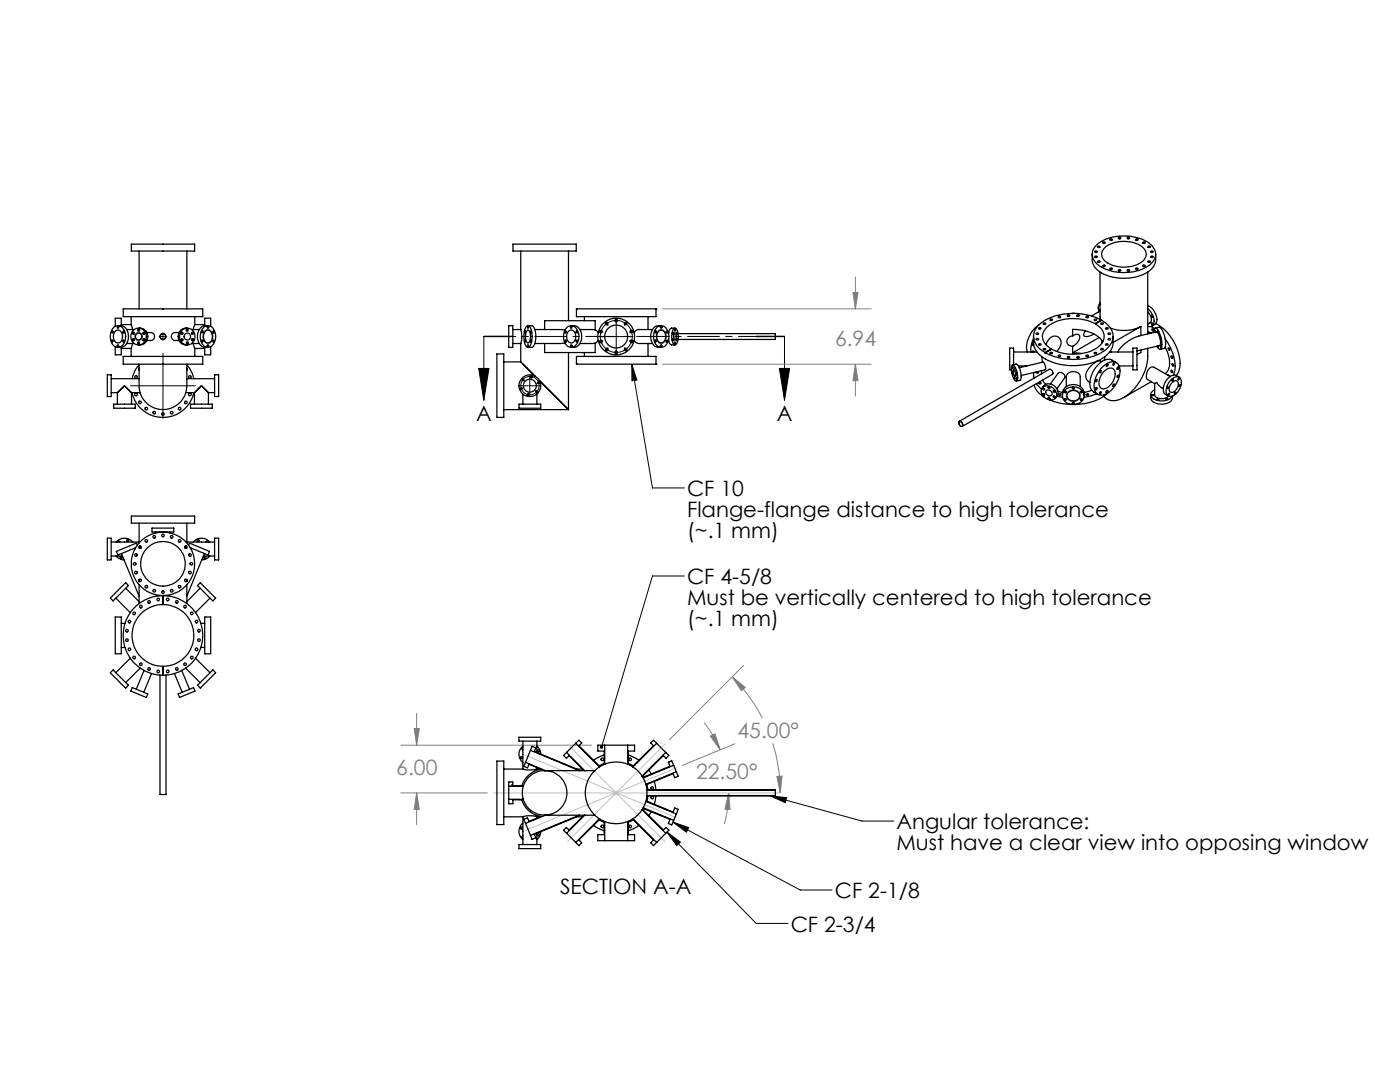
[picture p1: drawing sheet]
<svg xmlns="http://www.w3.org/2000/svg" width="279mm" height="216mm" viewBox="0 0 279 216" stroke-linecap="round" stroke-linejoin="round" font-family="sans-serif">
<defs><g id="words">
<g font-size="4.2" fill="#808080">
<text x="166.6" y="69">6.94</text>
<text x="147.2" y="147.4">45.00°</text>
<text x="79.1" y="154.7">6.00</text>
<text x="138.9" y="155.5">22.50°</text>
</g>
<g font-size="4.2">
<text x="95.1" y="84.1">A</text>
<text x="155.1" y="84.1">A</text>
<text x="137.1" y="99">CF 10</text>
<text x="137.1" y="103.2">Flange-flange distance to high tolerance</text>
<text x="137.1" y="107.3">(~.1 mm)</text>
<text x="137.1" y="116.5">CF 4-5/8</text>
<text x="137.1" y="120.7">Must be vertically centered to high tolerance</text>
<text x="137.1" y="124.9">(~.1 mm)</text>
<text x="178.9" y="165.4">Angular tolerance:</text>
<text x="178.9" y="169.6">Must have a clear view into opposing window</text>
<text x="111.8" y="178.4">SECTION A-A</text>
<text x="166.6" y="179.3">CF 2-1/8</text>
<text x="157.8" y="185.9">CF 2-3/4</text>
</g>
</g></defs>
<g fill="none" stroke="#000" stroke-width=".2">
<path d="M26 77h6.2M31.7 67.2h.5M32.3 77h.4M32.3 67.2h.4M32.5 66.4v.5M32.5 67v.3M32.5 67.5v.4M32.5 70.5v6.2M32.5 76.8v.3M32.5 77.3v6.1M32.8 77h6.2M32.8 67.2h.5"/>
<path d="M95.5 73.5h2.1l-1 6.4zM96.6 67.2v12.7M103.7 77.6l-.1 .1M103.8 77h1.6M104 77.4v.1M104 77.5l.1 .2M104 77.5l-.1 .1M104.1 75.5v.1M104.1 77.5h-.1M104.2 75.6l.2 .1M104.4 75.7l-.2 .2M104.4 77.4l-.1 .1"/>
<path d="M104.4 75.7l.1 .1M104.5 75.6l-.1 .1M104.6 76h.1M105.2 78.7l.2 .1M105.3 79.1h.1M105.4 78.8h.2M105.4 78.8l-.1 .1M105.4 78.6v.2M105.4 78.4v.1M105.6 77h.3M105.7 75v1.7M105.7 76.8v.3"/>
<path d="M105.7 77.3v1.7M105.9 75.1l.2 .1M106 77h1.7M106 75.5h.1M106.1 75.2h.2M106.1 75.2v.1M106.1 75v.2M106.2 74.8v.1M106.9 77.9v.1M107 78.1l.1 .1M107.1 78.2l-.1 .1M107.1 78.2l.1 .1"/>
<path d="M107.1 76.5h.1M107.2 78l-.1 .2M107.4 78.4h.1M107.4 76.2l.1 .2M107.5 76.4v.1M107.5 76.4h-.2M107.6 76.3l-.1 .1M107.8 76.2v.1M119.5 66l.1 .1M119.6 67.2h3.1M119.6 68.2l-.1 .1M119.8 66.1h.1"/>
<path d="M119.9 68v.2M119.9 68.2l.1 .1M119.9 66.1v.2M119.9 68.2h-.1M119.9 66.1l.2 .1M120 66l-.1 .1M120.1 68.1l-.2 .1M120.2 66.3h.1M120.3 68l-.1 .1M120.9 64.2v.1M120.9 70v.1M121 69.6l.1 .1"/>
<path d="M121 64.5l.1 .1M121.1 69.7l.1 .1M121.1 64.6l-.1 .1M121.1 69.7l-.1 .2M121.1 64.6l.1 .1M121.2 69.6l-.1 .1M121.2 64.5l-.1 .1M121.3 64.8l.1 .1M121.4 69.4l-.1 .1M122.8 64h.3M122.8 70.3h.3M122.8 67.2h.3"/>
<path d="M123 63.5v.1M123 63.8v3.1M123 67v.3M123 67.5v3M123 70.7v.1M123.3 67.2h3M124.6 69.4l.1 .1M124.7 64.8l-.1 .1M124.7 64.5l.1 .1M124.8 69.6v.1M124.8 64.6l.2 .1M124.8 69.7l-.1 .1"/>
<path d="M124.8 64.6v.1M124.8 69.7l.2 .2M125 64.5l-.2 .1M125 69.6l-.2 .1M125 70l.1 .1M125.1 64.2l-.1 .1M125.6 68l.1 .1M125.7 66.3h-.1M125.9 68.1l.1 .1M126 66v.1M126 66.1v.2M126 68.2v.1"/>
<path d="M126 66.1l-.1 .1M126 68.2h.2M126 68v.2M126.1 72.7l1 3.1-1 .2zM126.1 72.7l4.1 24.7h6.4M126.2 66.1h-.2M126.3 68.2l.1 .1M126.4 66l-.1 .1M155.5 73.5h2.1l-1 6.4zM156.6 67.2v12.7M136.6 114.9h-6.4l-10.1 34.2M153.7 158.8l3.3 .4-.3 1z"/>
<path d="M153.7 158.8l18.3 5h6.4M133.1 166l2.7 2-.8 .7zM133.1 166l17.8 18.3h6.4M134.3 164l3.1 1.1-.4 1zM134.3 164l25.4 13.6h6.4"/>
</g>
<g fill="none" stroke="#808080" stroke-width=".2">
<path d="M170.2 58.3h1l-.5 3.3zM170.7 55.3v6.3M132.2 61.6h41.7M132.2 72.7h41.7M170.7 72.7l.5 3.3h-1zM170.7 72.7v6.3M146.1 135l2.6 2.2-.7 .6zM146.1 135a33.2 33.2 0 0 1 6 8.3M148.4 132.8l-14.8 14.8M80 148.7h38M80 158.2h17.3M82.7 145.4h1l-.6 3.3z"/>
<path d="M83.1 158.2l.6 3.3h-1zM83.1 142.3v6.4M83.1 158.2v6.4M140.5 144.2a22 22 0 0 1 3.2 5.4M141.8 146.9l.9-.5 1 3.2zM145.4 158.2l.3 3.3h-1zM145.4 158.2a22.4 22.4 0 0 1-.9 6.2M146.6 148.4l-10.4 4.3M154.2 148.3a33.3 33.3 0 0 1 1.5 9.9M155 154.9h1.1l-.4 3.3z"/>
</g>
<path d="M98.5 158.2h57.3M104.8 150.7l30.2 12.5M113.3 148.6l19.4 19.3M123 157.7v1M132.7 148.5l-19.4 19.4M135 153.2l-30.2 12.5" fill="none" stroke="#c0c0c0" stroke-width=".2"/>
<g fill="none" stroke="#808080" stroke-width=".25">
<path d="M40.9 66a.96 .96 0 0 1 1.1-.1 .96 .96 0 0 1 .5 1 1.17 1.17 0 0 1-1.3 1.6 1.7 1.7 0 0 1-.3-2.5zM41.1 66a.99 .99 0 0 1 1 .2 .99 .99 0 0 1 .3 1 .94 .94 0 0 1-.9 1.2 .94 .94 0 0 1-.9-1.2l.1-.6zM131.3 66a.95 .95 0 0 1 1.1-.1 .95 .95 0 0 1 .5 1 1.21 1.21 0 0 1-1.2 1.6 1.69 1.69 0 0 1-.4-2.5zM131.4 66.1a.87 .87 0 0 1 1-.1 .87 .87 0 0 1 .5 .9 1.11 1.11 0 0 1-1.3 1.5 1.58 1.58 0 0 1-.2-2.3zM134.5 66.5a.27 .27 0 0 1 .4-.1 .27 .27 0 0 1 .1 .4v.6l-.2 .5a.21 .21 0 0 1-.2 0 .21 .21 0 0 1-.1-.2l-.1-.7zM134.6 66.5a.52 .52 0 0 1 .4 .8l-.1 .3a.22 .22 0 0 1-.3 .2 .22 .22 0 0 1-.1-.2zM202.2 73.7a1.26 1.26 0 0 1 .4 1.5 1.71 1.71 0 0 1-.4-1.5zM202.2 73.8a.93 .93 0 0 1 .5 1.2v.1a1.12 1.12 0 0 1-.5-1.3zM213.1 78.4a1.32 1.32 0 0 1 1.5-.5 1.32 1.32 0 0 1 .9 1.3 1.29 1.29 0 0 1-1.5 .8 1.29 1.29 0 0 1-1-1.4zM213.1 78.2a1.4 1.4 0 0 1 1.6-.3 1.4 1.4 0 0 1 .8 1.4 1.43 1.43 0 0 1-1.5 .8 1.43 1.43 0 0 1-1.2-1.4z"/>
<circle cx="27.6" cy="67.2" r=".67"/>
<circle cx="27.6" cy="67.2" r=".77"/>
</g>
<g fill="none" stroke="#000" stroke-width=".2" stroke-dasharray="15.2 1.3 1.3 1.3" stroke-linecap="butt">
<path d="M104.2 77.8l.4 .5 .5 .4M104.2 76l-.2 .6-.1 .6M105.7 78.8l.7-.1 .5-.3M105.8 75.1l-.6 .1-.6 .3M107.3 77.9l.3-.6v-.6M107.4 76.1l-.4-.5-.6-.4M119.9 66.5v1.3M120.1 68.4l.8 1.1M120.9 64.7l-.8 1.1M121.4 69.9l1.3 .4M122.7 64l-1.3 .4M123.3 70.3l1.3-.4"/>
<path d="M124.6 64.4l-1.3-.4M125.1 69.5l.8-1.1M125.9 65.8l-.8-1.1M126.1 67.8v-1.3"/>
</g>
<path d="M96.6 67.1h60M96.6 67.2h5.7M96.6 67.1h5.7M156.6 67.2h-5.7M156.6 67.1h-5.7" fill="none" stroke="#000" stroke-width=".2" stroke-dasharray="6.3 1.3 1.3 1.3"/>
<path d="M95.5 73.5h2.1l-1 6.4zM155.5 73.5h2.1l-1 6.4zM119.9 148.8a.32 .32 0 0 0-.2 .3 .32 .32 0 0 0 .2 .3l.2-.3-.2 .3a.33 .33 0 0 0 .5-.4 .33 .33 0 0 0-.5-.2zM153.7 158.8l3.3 .4-.3 1zM133.1 166l2.7 2-.8 .7zM134.3 164l3.1 1.1-.4 1z" fill="#000"/>
<g fill="#808080">
<path d="M155 154.9h1.1l-.4 3.3zM146.1 135l2.6 2.2-.7 .6zM145.4 158.2l.3 3.3h-1zM141.8 146.9l.9-.5 1 3.2zM82.7 145.4h1l-.6 3.3zM83.1 158.2l.6 3.3h-1z"/>
<path d="M170.2 58.3h1l-.5 3.3zM170.7 72.7l.5 3.3h-1z"/>
</g>
<path d="M126.1 72.7l1 3.1-1 .2z" fill="#000"/>
<g fill="none" stroke="#000" stroke-width=".25">
<path d="M26.2 48.7h12.6v1.4h-12.6zM27.8 50.1v11.5M37.3 50.1v11.5M102.4 48.7h12.6v1.4h-12.6zM103.9 50.1v15.7M113.5 50.1v13.9M218 50.7v1.2a3.8 3.8 0 0 0 3 3.1 9.5 9.5 0 0 0 8.6-1.1 2.94 2.94 0 0 0 1-2v-1.2M218.5 50.2l.3-.1a.21 .21 0 0 1 .1 .2 .21 .21 0 0 1-.3 .1 .21 .21 0 0 1-.1-.2zM218.8 48.9a9.3 9.3 0 0 1 10-.7 2.69 2.69 0 0 1 1.6 3.6 6.6 6.6 0 0 1-5.8 2.6 7.6 7.6 0 0 1-6.2-2.3 2.36 2.36 0 0 1 .4-3.2zM219 49.2l.3-.1a.16 .16 0 0 1 .2 .1 .16 .16 0 0 1-.1 .2h-.3zM219 52.2l.1-.1a.2 .2 0 0 1 .3 0 .2 .2 0 0 1 .1 .2l-.4 .1zM219.5 54.3v9l.1 .5"/>
<path d="M220.1 48.4l.2-.1a.18 .18 0 0 1 .3 .1 .18 .18 0 0 1-.3 .2zM220.1 53a.24 .24 0 0 1 .4-.1 .24 .24 0 0 1 0 .3 .24 .24 0 0 1-.4-.1zM220.5 49.4a6.3 6.3 0 0 1 7.8 .2 1.97 1.97 0 0 1-1.1 3.1 6.4 6.4 0 0 1-6.9-.9 1.64 1.64 0 0 1 .2-2.4zM221.5 47.8l.3-.1 .2 .1-.3 .2zM221.5 53.6l.3-.1 .2 .2-.3 .1zM223.2 47.4l.2-.1a.17 .17 0 0 1 .2 .1 .17 .17 0 0 1 0 .2l-.3 .1zM223.2 53.8h.2a.21 .21 0 0 1 .3 0 .21 .21 0 0 1-.1 .3 .21 .21 0 0 1-.3 0l-.1-.1zM224.9 47.4h.5l.1 .2-.4 .1zM226.6 53.6l.3-.1a.16 .16 0 0 1 .2 .1 .16 .16 0 0 1-.2 .2l-.2-.1zM226.7 47.7h.2a.17 .17 0 0 1 .2 0 .17 .17 0 0 1-.1 .2l-.1 .1a.17 .17 0 0 1-.2 0 .17 .17 0 0 1 0-.3zM228.1 48.3h.4a.19 .19 0 0 1-.2 .3 .19 .19 0 0 1-.2-.3zM228.1 52.9h.4a.21 .21 0 0 1-.2 .3 .21 .21 0 0 1-.2-.3z"/>
<path d="M229.1 54.3v12.3M229.1 52.1h.3l.2 .1-.1 .2h-.3zM229.1 49.2l.3-.1 .2 .1-.4 .2zM229.7 50.1h.3a.19 .19 0 0 1-.1 .3 .19 .19 0 0 1-.2-.3zM21.4 74.8h.8v4.3h-.8zM22.2 75.6h5.6M22.2 78.4h1.2M22.7 65.3a1.38 1.38 0 0 1 2.2 1 2.3 2.3 0 0 1-1.3 3 2 2 0 0 1-1.6-2.6l.2-.6zM23 69.2v1.6h1.2v-1.5M23.1 66a.96 .96 0 0 1 1 .1 .96 .96 0 0 1 .3 1.1 .93 .93 0 0 1-.3 1 .93 .93 0 0 1-1.1 0 1.58 1.58 0 0 1 .1-2.2zM23.4 78.4v2.2M23.5 65h.6a2.17 2.17 0 0 1 1.4 3l-.1 .2a1.51 1.51 0 0 1-1.3 1.1h-.6"/>
<path d="M24.2 65v-1.5h-1.2v1.6M24.2 64.8h2M24.2 69.5h2M24.6 67.9a.16 .16 0 0 1 .2 .1 .16 .16 0 0 1-.1 .2 .16 .16 0 0 1-.2-.2zM24.8 77l1.4 1.4M24.8 77l-1.4 1.4M24.8 77l-1.3 1.2M24.8 77l1.3 1.2M25.3 65.8h1.5M25.3 68.5h1.5M26.2 64.8l.3 1M26.2 63.2v1.6"/>
<path d="M26.2 69.5v1.6M26.2 78.4h1.8M26.2 78.4v2.2M26.4 78.4a6.3 6.3 0 0 0 6.1 4.9 6.3 6.3 0 0 0 6.2-4.9M26.5 66.1a1.63 1.63 0 0 1 2.6 .3 1.63 1.63 0 0 1-1.2 2.4 1.66 1.66 0 0 1-1.6-.9 1.66 1.66 0 0 1 .2-1.8zM26.5 68.5l-.3 1M26.8 67.7v.2M26.8 66.4v.2M27.7 65.5a1.68 1.68 0 0 1 1.8 1.7 1.68 1.68 0 0 1-1.8 1.6M27.8 72.7v4.3a4.8 4.8 0 0 0 4.7 4.7 4.8 4.8 0 0 0 4.8-4.7v-4.3M27.8 73.4v.4M27.8 72.8a5.9 5.9 0 0 0-1.4 2.8"/>
<path d="M27.8 65.8h.1M27.8 68.5h.1M27.8 68.3v.3M27.8 65.7v.3M28.8 67.7v.2M28.8 66.4v.2M29.3 66.4h.8a.79 .79 0 0 1 .7 .8 .79 .79 0 0 1-.7 .7h-.8M32.5 72.7h-7.9v-1.6h15.9v1.6h-7.9M32.5 72.7h.1M32.5 61.6h-7.9v1.6h15.9v-1.6h-7.9M32.5 61.6h.1M35.7 66.4h-.7a.79 .79 0 0 0-.8 .8 .79 .79 0 0 0 .8 .7h.7"/>
<path d="M36.2 67.7v.2M36.2 66.4v.2M36.3 65.9a1.62 1.62 0 0 1 2.6 .8 1.62 1.62 0 0 1-1.8 2.1 1.7 1.7 0 0 1-.8-2.9zM37.1 78.4h1.7M37.2 65.8h.1M37.2 68.5h.1M37.3 68.3v.3M37.3 65.7v.3M37.3 73.4v.4M37.3 72.8a7.1 7.1 0 0 1 1.4 2.8M37.3 75.6h5.5M37.4 65.5a1.68 1.68 0 0 0-1.8 1.7 1.68 1.68 0 0 0 1.8 1.6"/>
<path d="M38.2 65.8h1.6M38.2 68.5h1.6M38.3 67.7v.2M38.3 66.4v.2M38.6 68.5l.3 1M38.8 78.4v2.2M38.9 64.8l-.3 1M38.9 63.2v1.6M38.9 69.5v1.6M38.9 64.8h2M38.9 69.5h2M40.2 77l-1.4 1.4"/>
<path d="M40.2 77l1.4 1.4M40.2 77l1.3 1.2M40.2 77l-1.3 1.2M40.7 65.3a1.38 1.38 0 0 1 2.2 1 2.36 2.36 0 0 1-1.2 3 1.86 1.86 0 0 1-1.7-2.4l.1-.8zM40.9 65v-1.5h1.2v1.6M41 66a.96 .96 0 0 1 1.1 .1 .96 .96 0 0 1 .3 1.1 .93 .93 0 0 1-.4 1 .93 .93 0 0 1-1 0l-.4-.7v-.7zM41.5 65h-.6a2.21 2.21 0 0 0-1.3 3.2 1.52 1.52 0 0 0 1.3 1.1h.6M41.6 78.4h1.2M41.6 78.4v2.2M42.1 69.2v1.6h-1.2v-1.5M42.6 67.9h.1a.2 .2 0 0 1 0 .3 .2 .2 0 0 1-.3-.1 .2 .2 0 0 1 .2-.2zM42.8 74.8h.8v4.3h-.8z"/>
<path d="M99.2 70.6h1.3v12.7h-1.3zM100.5 72.2h3.4M101.5 65h.8v4.3h-.8zM102.3 65.8h1.6M102.3 68.5h1.6M103.9 72.2l2.9 2.9-2.6-2.6M103.9 65.8a4.7 4.7 0 0 1 0 2.7M103.9 68.5v3.7M104.4 78.6v2M104.7 66.1h.1v.3zM104.7 67.9l.1 .4-.1-.2zM105 65.2a.52 .52 0 0 1 .6-.2 .52 .52 0 0 1 .3 .6 3.9 3.9 0 0 1-.4 3.7 .95 .95 0 0 1-.9-1.1 4.6 4.6 0 0 1 .4-3z"/>
<path d="M105.2 65.9a.67 .67 0 0 1 .6 .9l-.1 1.3a.38 .38 0 0 1-.4 .3 .38 .38 0 0 1-.3-.5l-.1-1.1zM105.3 65.2h.1v.3zM105.3 68.8l.1 .4zM105.4 65h.7a2.06 2.06 0 0 1 .8 2.2 2.04 2.04 0 0 1-.8 2.1h-.7M105.9 66l.1 .4zM105.9 67.9h.1v.4zM106.8 65.8h6M107.1 78v.4M107.1 78.6v2M108.7 65.8v-1.8h10.1v1.8M112.8 68.5h-6M113.2 65.3a1.38 1.38 0 0 1 2.2 1 2.15 2.15 0 0 1-1.5 3 2.33 2.33 0 0 1-1.2-3.4z"/>
<path d="M113.5 70.3v11.4M113.5 66a.96 .96 0 0 1 1.1 .1 .96 .96 0 0 1 .3 1.1 .93 .93 0 0 1-.4 1 .93 .93 0 0 1-1 0 1.58 1.58 0 0 1 0-2.2zM114 65h.5a2.17 2.17 0 0 1 1.5 3l-.1 .2a1.51 1.51 0 0 1-1.4 1.1h-.5M115 66h.1a.19 .19 0 0 1 .2 .2 .19 .19 0 0 1-.2 .2 .19 .19 0 0 1-.1-.3zM115 71.1h15.9v1.6h-15.9zM115 72.6h.1M115 61.6h15.9v1.6h-15.9zM115 61.7h.1M115.7 65.8h3.1M116.6 63.2v.8M116.6 70.3v.8M118.8 65.8l.6 .6"/>
<path d="M118.8 68.5h-3.1M118.8 68.5v1.8h-10.1v-1.8M119.4 67.9l-.6 .6M126.5 67.9l.4 .5 .5 .1h2.8M129.3 63.2v2.6M129.3 68.5v2.6M130.2 65.8h-2.8l-.5 .2-.3 .4M130.9 72.6h.1M130.9 61.7h.1M131.1 65.3a1.38 1.38 0 0 1 2.2 1 2.36 2.36 0 0 1-1.1 3 1.78 1.78 0 0 1-1.8-2.1l.2-1.1zM131.5 66a.96 .96 0 0 1 1 .1 .96 .96 0 0 1 .4 1.1 .93 .93 0 0 1-.4 1 .93 .93 0 0 1-1.1 0l-.3-.7v-.7zM131.9 65h-.5a2.2 2.2 0 0 0-1.3 3.2 1.51 1.51 0 0 0 1.3 1.1h.5"/>
<path d="M133 67.9a.16 .16 0 0 1 .2 .1 .16 .16 0 0 1-.1 .2 .16 .16 0 0 1-.2-.2zM133.4 67.9h.1M133.4 66.4h.1M133.4 67.8l.2 .6 .2 .4h.9M134.2 66.3l.2 .2-.1 .2zM134.3 67.6l.1 .2-.1 .2zM134.5 65.5a.48 .48 0 0 1 .7 .6 2.61 2.61 0 0 1-.4 2.7 1.49 1.49 0 0 1-.7-1.6l.1-1zM134.6 66.5a.75 .75 0 0 1 .3 1.2 .21 .21 0 0 1-.3 .1 .21 .21 0 0 1-.1-.2zM134.7 65.5h-.9l-.2 .4-.2 .6M134.7 65.7v.4zM134.7 68.2v.5zM135.1 67.6v.4z"/>
<path d="M135.1 66.3v.4zM135.3 66.6h19.4v1.1h-19.4M202 72.9a.38 .38 0 0 1 .4 0 .38 .38 0 0 1 .2 .3 2.85 2.85 0 0 1 .2 2.9 2.96 2.96 0 0 1-.9-2.9zM202 74.2l.1 .4zM202 73.1l.1 .4zM202.1 72.8l.7-.2a2.96 2.96 0 0 1 1 2.9l-.1 .3-.9 .3M202.2 73.8a1 1 0 0 1 .5 1.2v.1a1.14 1.14 0 0 1-.5-1.3zM202.3 72.7v-3.2h-.8v4.3h.3M202.3 70.2h4.6M202.4 75.3l.1 .4zM202.4 73.2l.1 .4zM202.8 75.4l.2 .3z"/>
<path d="M202.8 74.3l.2 .4zM203.2 73h1.7M203.4 73.4l4.8-1.2a1.36 1.36 0 0 1 .3 1.6l-4.7 1.1M206 70.2l.2-.2 .1 .2M206.3 67.1v1.3a4.4 4.4 0 0 0 3.2 3.7 12.1 12.1 0 0 0 11.2-1.1l.2-.2a3.3 3.3 0 0 0 1.2-2.4M206.3 67.6l-.5 1.3-.1 1.3M206.3 68.4l-.2 .1-.1 .4 .3-.2M206.3 74.9v.6M206.3 74.3v1.2M206.4 76.8a4 4 0 0 0 2 2.4M206.8 76.6l1.1 1M206.9 74.2a.19 .19 0 0 0 .1 .3 .19 .19 0 0 0 .2-.3h-.2"/>
<path d="M207.3 68.6h.3l.2 .1-.4 .2zM207.3 76.4l.3-.1 .2 .2-.4 .1-.1-.1zM207.4 64.8a5.5 5.5 0 0 0-2.4 5.2l.1 .2M207.9 74v.6M207.9 71.2l.1 1.1M208 77.4l.3-.4a1.74 1.74 0 0 1 2.1 0 1.74 1.74 0 0 1 .6 2l-.3 .4M208.1 75.8l.6 .9M208.1 77.2a1.83 1.83 0 0 1 2 .2 1.83 1.83 0 0 1 .7 1.8 1.66 1.66 0 0 1-1.7 .6 1.66 1.66 0 0 1-1.2-1.3l-.1-.1a1.08 1.08 0 0 1 .3-1.2zM208.2 69.6l.3-.1 .2 .2-.4 .1zM208.2 64.5h.2a.21 .21 0 0 1 .3 0 .21 .21 0 0 1-.1 .3 .21 .21 0 0 1-.3-.1zM208.6 70.3v.1M208.6 70.4h.1"/>
<path d="M208.7 65.5a8.5 8.5 0 0 1 7.9-1.6 4.6 4.6 0 0 1 3.7 2.9 3.2 3.2 0 0 1-2.4 3.2 9.1 9.1 0 0 1-8.9-1 2.34 2.34 0 0 1-.3-3.5zM208.8 78a.71 .71 0 0 1 .9 0 .71 .71 0 0 1 .1 .9 .77 .77 0 0 1-.8-.1 .77 .77 0 0 1-.2-.8zM208.8 68.8a1.86 1.86 0 0 1 2.3-1.6 1.74 1.74 0 0 1-.1 2.8l-.1 .1M209.2 79.3h.1a.2 .2 0 0 1 .2 .2 .2 .2 0 0 1-.3 .1 .2 .2 0 0 1 0-.3zM209.4 79.8l2.1 .6 2.3 .3M209.6 63.7h.1a.19 .19 0 0 1 .3 0 .19 .19 0 0 1 0 .2 .19 .19 0 0 1-.3 .1l-.2-.1zM209.6 70.3h.1a.19 .19 0 0 1 .3 0 .19 .19 0 0 1 0 .3 .19 .19 0 0 1-.3 0l-.2-.1zM209.7 69.7l-1.1 .7M209.7 69.7l-1.1 .6M209.7 69.7v.1M210.9 79.1l1.2 .2M211.1 74.5a.83 .83 0 0 1 1 0 .83 .83 0 0 1 .3 1l-1.5 2.1"/>
<path d="M211.1 78.1l1 .2M211.1 74.5l-1.5 2.1M211.2 78.7l.4-.1a.23 .23 0 0 1-.2 .3 .23 .23 0 0 1-.2-.2zM212 79a2.18 2.18 0 0 1 1.2-2.1 2.18 2.18 0 0 1 2.3 .2 1.7 1.7 0 0 1 .9 1.9M212.5 77.8a2.36 2.36 0 0 1 3.9 1 2.21 2.21 0 0 1-3.7 1.5 1.59 1.59 0 0 1-.2-2.5zM212.8 77.2v-2a1.5 1.5 0 0 1 1.3-1.1 1.5 1.5 0 0 1 1.5 .9v2.2M213.1 78.4a1.33 1.33 0 0 1 1.4-.5 1.33 1.33 0 0 1 1 1.2 1.3 1.3 0 0 1-1.4 .9 1.3 1.3 0 0 1-1.2-1.2zM213.8 62.5h.8M214.1 70.4l1.8 .2M214.1 67v-1.3a7.2 7.2 0 0 1 5.9 2.4l.1 .1M214.1 67a1.05 1.05 0 0 0-1.2 1.1 1.05 1.05 0 0 0 1.2 1M214.1 67l.2-.1a.71 .71 0 0 1 1.1 0 .71 .71 0 0 1-.1 1l-.5 .7-.7 .5"/>
<path d="M214.1 69.1v1.3M214.9 71.3l.3-.2a.17 .17 0 0 1 .2 .1 .17 .17 0 0 1-.1 .2h-.2zM214.9 62.9l.3-.1a.17 .17 0 0 1 .2 .1 .17 .17 0 0 1-.1 .2h-.4zM216.6 66l-.1 .2a.55 .55 0 0 0-.2 .8 .55 .55 0 0 0 .8 .1l1.2-.5M216.7 78.7l.2-.1a.2 .2 0 0 1 .2 0 .2 .2 0 0 1 .1 .2l-.3 .1zM216.8 63.1h.3a.2 .2 0 0 1-.1 .3 .2 .2 0 0 1-.2-.3zM216.8 70.9h.3a.19 .19 0 0 1-.1 .3 .19 .19 0 0 1-.2-.3zM217.9 77.9l-1.5 .4M218.4 63.7h.1a.18 .18 0 0 1 .3 0 .18 .18 0 0 1 0 .2 .18 .18 0 0 1-.2 .1l-.2-.1zM218.4 70.3h.1a.18 .18 0 0 1 .3 0 .18 .18 0 0 1 0 .2 .18 .18 0 0 1-.2 .1l-.2-.1zM218.7 75.8l.2-.1 .1 .2-.3 .3zM218.7 77.4h.1a.18 .18 0 0 1 .1 .2 .18 .18 0 0 1-.3 0z"/>
<path d="M218.9 78.6l-2.6 .7M219.4 67.3l-5.3 3.1M219.5 78.2a.19 .19 0 0 1 .3 .1 .19 .19 0 0 1-.1 .3 .19 .19 0 0 1-.3-.1zM219.5 60.5a1.4 1.4 0 0 0-.2 1.6M219.5 60.7v.1M219.5 61.8l-.3 .5M219.5 60.5l-.1 .1M219.5 62.1l-1.7 .9M219.7 64.5h.2a.19 .19 0 0 1 .3 0 .19 .19 0 0 1 0 .2 .19 .19 0 0 1-.3 0zM219.7 69.6l.3-.1 .2 .2-.4 .1zM219.8 63.9a12 12 0 0 0-12.2 .7 3.2 3.2 0 0 0 .4 5.4l.6 .3M219.8 63.9h.1"/>
<path d="M219.8 63.9l-1.1 .6 1.2-.6M219.8 63.9l-1.1 .6M219.8 73.4a2.57 2.57 0 0 1 3.1-1 3.4 3.4 0 0 1 0 3.9 3.9 3.9 0 0 1-3.4 2.5 2.07 2.07 0 0 1-1.1-2.6l.6-1.6zM219.9 63.9a3.3 3.3 0 0 1 1.8 4.7 7.9 7.9 0 0 1-6.1 3 11.9 11.9 0 0 1-7-1.2M219.9 72.1a1.28 1.28 0 0 0-1.6 .4 2.98 2.98 0 0 0-1.5 3.1l.7 .7M219.9 67.9v.6M220.2 74.3l.3-.3a1.18 1.18 0 0 1 1.9-.1 3.1 3.1 0 0 1-2.2 3.7 1.29 1.29 0 0 1-.7-1.9l.2-.7zM220.5 71.2l-.1 .7M220.7 68.6l.4 .1-.1 .2a.2 .2 0 0 1-.3 0 .2 .2 0 0 1 0-.3zM220.7 65.4h.4a.19 .19 0 0 1-.2 .3 .19 .19 0 0 1-.2-.3zM220.8 72.8l.1-.1a.18 .18 0 0 1 .2 .3 .18 .18 0 0 1-.3 0zM220.9 78v-.1a.2 .2 0 0 1 .2 .3 .2 .2 0 0 1-.4 0z"/>
<path d="M221.1 78.4a9.7 9.7 0 0 1-6.5 2.3M221.1 67.7l.2-.2 .3 .1a.23 .23 0 0 1-.2 .2 .23 .23 0 0 1-.3-.1zM221.1 66.6l.2-.2 .3 .1a.23 .23 0 0 1-.2 .2 .23 .23 0 0 1-.3-.1zM222.1 67.1v1.3M222.2 76.7a.19 .19 0 0 1 .2 .2 .19 .19 0 0 1-.3 .1zM222.2 72.4a.19 .19 0 0 1 .2 .3 .19 .19 0 0 1-.3 0zM222.8 72.4l-.9-.5a2.59 2.59 0 0 0-2.9 1.1 4.8 4.8 0 0 0-1.3 4.6l.5 .5 .9 .6M223 73.3a.19 .19 0 0 1 .3 .1 .19 .19 0 0 1-.2 .2v.1a.2 .2 0 0 1-.3-.1 .2 .2 0 0 1 .2-.3zM223.1 74.9a.15 .15 0 0 1 .2 0 .15 .15 0 0 1-.1 .2l-.2 .2a.21 .21 0 0 1-.1-.2 .21 .21 0 0 1 .2-.2zM223.3 73h2.8M226.1 70.2l-4.7 .1M226.1 69.5h.8v4.3h-.8z"/>
<path d="M226.1 70.2h.1M226.9 70l4.5-1a2.57 2.57 0 0 0-.5-2.7l-3.6 .8a7.1 7.1 0 0 0-4.2 3.1M227.7 65.2a7.8 7.8 0 0 1-6.1 .3M227.7 69.8v.5l-.8 .5M227.7 65.2l-5.6 3.1M227.7 65.2v1.8M229.1 69.5v1.5a10.2 10.2 0 0 1-5.5 8.7 2.63 2.63 0 0 1-3.3-.6M229.1 66.2l.7 .3M229.1 62.3a1.5 1.5 0 0 1 .4 2.1l-.4 .3M229.1 61.6a2.91 2.91 0 0 1 1 3.2 .76 .76 0 0 1-1 .3M229.1 61a3.1 3.1 0 0 1 1.7 3.4l-.2 .2-.7 .5M229.7 78.7v.7a1.91 1.91 0 0 0 2.2 1.2 1.75 1.75 0 0 0 2.1-1.6"/>
<path d="M229.7 65.2l.7 .4M229.8 63h.1a.16 .16 0 0 1 .2 .1 .16 .16 0 0 1-.2 .2zM229.8 64.5h.2v.3zM229.8 76.2l-5.5 3.1M229.9 65.7h.2l.1 .4-.3-.2zM230.2 66.4l.1-.3a.45 .45 0 0 1 .3-.6 .45 .45 0 0 1 .5 .4 4.5 4.5 0 0 1 .6 3.7h-.4l-.4-.5M230.4 65.8l.1 .4zM230.4 76.6l.4-.3 .7 .8 .7 .4M230.4 77.8a1.02 1.02 0 0 0-.7 1.1 1.02 1.02 0 0 0 .9 .9 2.84 2.84 0 0 0 3.3-.7M230.6 65.5l.7-.2a2.39 2.39 0 0 1 1.2 2l.1 .9-.1 1.2-.9 .3M230.7 64.6a9.5 9.5 0 0 1 4.7 8.8l-.2 .8-.4 .7M231 65.9l.1 .4z"/>
<path d="M231.1 69v.3l-.1-.3M231.6 69l.1 .4zM231.6 67.5l.1 .4zM232.5 69.3a4.9 4.9 0 0 1 .4 4.9l-.3 .3M232.6 67.6a8.4 8.4 0 0 1 1.6 7.1v.2M233.1 74.9l.1-.1 .3 .3M233.1 69.4h.2a.24 .24 0 0 1 .2 .4 .24 .24 0 0 1-.3 .1 .24 .24 0 0 1-.1-.4zM233.5 75.1l-3.1-1.8a1.39 1.39 0 0 0-1.6 1.6l.1 .8 1.5 .9M233.7 75.8l.2-.2a1.04 1.04 0 0 1 1-.5 1.04 1.04 0 0 1 .9 .8 2.89 2.89 0 0 1-2.4 3.2 1.26 1.26 0 0 1-.6-1.8l.5-1zM233.7 71l.3 .2a.18 .18 0 0 1 0 .2 .18 .18 0 0 1-.2 0zM233.7 73.9l.3 .2v.3l-.2-.2zM233.8 76.5l.1-.1a.69 .69 0 0 1 1-.4 .69 .69 0 0 1 .2 1 1.33 1.33 0 0 1-1.6 1.2l-.2-.7z"/>
<path d="M233.9 72.6h.2l.1 .4-.3-.2zM234.8 74.9a2.21 2.21 0 0 0-2.5 1.8l-.1 .8 .1 .8 .1 .3 .8 .4a1.84 1.84 0 0 1-2.8-.1v-2.3M234.8 74.9l.5 .3M22.7 80.6h4.3v.9h-4.3zM38 80.6h4.4v.9h-4.4zM100.5 81.7h13M103.6 80.6h4.3v.9h-4.3zM113.1 81.4l-5.5-5.5 5.9 5.8M191.4 84.1a.59 .59 0 0 1 .7 .3 .59 .59 0 0 1-.2 .7l-.2-.1-.4-.4zM191.4 84.2a.52 .52 0 0 1 .6 .2 .52 .52 0 0 1-.1 .7l-.4-.4zM191.5 84.1l17.9-10.4a.67 .67 0 0 1 .6 1l-17.9 10.4M21.4 107.4h.8v4.3h-.8z"/>
<path d="M22.2 110.9h2.2M22.2 108.2h5.6M23.1 119.3l2.9 2.9M23.2 110.9a2.21 2.21 0 0 0 1.6 .8M23.2 108.2a2.16 2.16 0 0 1 3.3 0M23.5 108.2v-.1a.21 .21 0 0 1 .2-.2 .21 .21 0 0 1 .2 .3M24.1 117.3l.9-1 .6 .5-3 3.1-.6-.6zM24.2 110.5l3.6 8.5M25.1 117.4l2.7 2.7M26.2 103h12.6v1.4h-12.6zM26.8 109.4l.1 .2M27.3 110.6l.1 .2"/>
<path d="M27.4 108.8l-.2-.4-4 1.6 .3 .8 3.6-1.5M27.8 108.2v.1M27.8 104.4v3.8M27.8 115.6v.4M27.8 116.7v3.7M27.9 108.9l.1 .5M30.3 105.4h4.4v.8h-4.4zM31.1 106.2v.1M32.5 118.9a7.9 7.9 0 0 0-7.9 7.9 7.9 7.9 0 0 0 7.9 7.9M32.5 118.9h.1M32.5 118.9v1.5h.1v-1.5M32.6 118.9a7.9 7.9 0 0 1 7.9 7.9 7.9 7.9 0 0 1-7.9 7.9"/>
<path d="M33.9 106.2v.1M37.1 108.9v.5M37.3 108.2v.1M37.3 104.4v3.8M37.3 115.6v.4M37.3 116.7v3.7M37.3 108.2h5.5M37.6 108.8l.3-.4 3.9 1.6-.3 .8-3.5-1.5M37.7 110.6l-.1 .2M38.2 109.4l-.1 .2M38.6 108.2a2.16 2.16 0 0 1 3.3 0M39.4 116.8l.6-.5 3 3-.5 .6z"/>
<path d="M39.9 117.4l-2.6 2.7M40.6 110.9h2.2M40.8 110.5l-3.5 8.5M41.1 108.2a.21 .21 0 0 1 .2-.3 .21 .21 0 0 1 .3 .3M41.9 110.9a2.21 2.21 0 0 1-1.6 .8M41.9 119.3l-2.9 2.9M42.8 107.4h.8v4.3h-.8zM22.6 133.7l3 3-.5 .6-3.1-3.1zM23 123.1h1.2v7.4h-1.2zM24.2 129.2h.7M24.2 124.4h.7M26 131.3l-2.9 2.9"/>
<path d="M26.4 137.2l3.1 1.3-.3 .7-3.1-1.3zM28 133.3l-2.9 2.9M28.8 133.8l-1.6 3.7M30.2 134.4l-1.5 3.7M31.9 134.7v23.8h1.2v-23.8M32.5 134.7h.1M32.5 134.7v-1.6h.1v1.6M34.8 134.4l1.6 3.7M35.6 138.5l3-1.3 .3 .7-3.1 1.3zM36.3 133.8l1.5 3.7M37 133.3l2.9 2.9M39 131.3l2.9 2.9"/>
<path d="M40.1 129.2h.8M40.1 124.4h.8M40.3 135.9l2.2-2.2 .5 .5-3 3.1-.6-.6zM40.9 123.1h1.2v7.4h-1.2zM99.2 151.9h1.3v12.6h-1.3zM100.5 153.5h3.9M101.5 156.9v2.6M101.5 159.5v.9h.8v-.8h1.8a4.8 4.8 0 0 0 3.8 3.3l-2.3 1-.3-.7-.8 .3 .4 .8M101.5 159.5h2.9M101.5 156.9h2.9M103.6 147.1h4.3v.8h-4.3zM104.4 153.5a5.6 5.6 0 0 0 2.7 0"/>
<path d="M104.4 148.9a2.16 2.16 0 0 0 0 3.3M104.4 149.2l-.3 .1 .3 .3M104.4 147.9v5.6M104.4 156.9a4.8 4.8 0 0 0 0 2.6M104.4 159.5a4.5 4.5 0 0 0 4.3 3.2M104.9 152.1l-.4 .8 .8 .3 .3-.7 2.3 1a4.8 4.8 0 0 0-3.8 3.3h-1.8v-.8h-.8v.9M104.9 152.1l4 1.7M105.9 149.7l-1 2.4M105.9 149.7l.3-.8 .7 .3-.3 .7 8.5 3.6h1.1l-2.6-2.7-.6 .5-.5-.6 .6-.6M105.9 149.7l9.7 4.1M107.1 148.9h.1a2.15 2.15 0 0 1 .7 1.6M107.1 147.9v2.2"/>
<path d="M107.1 153.1v.4M107.1 153.5h.7M108.7 153.8a4.4 4.4 0 0 0-4.3 3.1M108.7 153.8a4.4 4.4 0 0 1 4.4 4.4 4.4 4.4 0 0 1-4.4 4.5M108.7 153.8h.2M108.9 153.8h6.7M113.1 150.1l3.6 3.7M114.9 148.3l-1.8 1.8M114.9 148.3l.6-.6 .6 .5-.6 .6 4.1 4 1-.5v-2.4h-1.3v-1.2h1.4M114.9 148.3l4.7 4.7M115.6 153.8h1.1M116.7 153.8h2"/>
<path d="M118.7 153.8a6.1 6.1 0 0 0 0 8.9M119.6 153l-.9 .8M120.6 150.6l-2.2 1.1M120.7 152.5a6.4 6.4 0 0 1 4.6 0M120.7 148.7h4.6M120.7 152.5l-1.1 .5M120.7 148.7v3.8M125.3 152.5l1 .5M125.3 148.7v3.8M125.4 150.6l2.1 1.1M126.3 153a5.4 5.4 0 0 1 1.8 1.8v.1M128.1 154.9l.3 .3"/>
<path d="M128.4 155.2l.5 1.3M128.9 159.9l-.5 1.3M128.9 156.5l.2 1.2M128.9 159.9l6.1 2.5M129.1 157.7v1.1M129.1 158.8l-.2 1.1M129.1 157.7h25.6M129.1 158.8h25.6M129.5 153.7l.5 .7M130.6 155.9l.3 1.7M130.9 158.8l-.3 1.7M131.1 148.3l1.8 1.8"/>
<path d="M131.1 148.3l-.7-.6-.5 .5 .5 .6-4 4-1-.5v-2.4h1.2v-1.2h-1.3M131.1 148.3l-4.8 4.7M132.9 150.1l.6 .6-.6 .6-.5-.5-4.1 4 .1 .1 .1 .1 5.2-2.1-.3-.8 .7-.3 .3 .9M132.9 150.1l-4.8 4.8M134.4 152.7l.6 1.3M134.4 152.7l-6 2.5M135 154l.4 .9-.7 .3-.4-.8-5.2 2.1 .2 1.1 25.4 .1M135 154l-6.1 2.5M154.7 157.7v1.1M154.7 158.8h-25.4l-.2 1.1 5.2 2.1 .4-.8 .7 .3-.4 .9M100.5 163h3.9M103.6 168.5h4.3v.8h-4.3z"/>
<path d="M104.4 163a4.7 4.7 0 0 1 2.7 0M104.4 166.8l-.3 .2 .3 .3M104.4 164.2a2.16 2.16 0 0 0 0 3.3M104.4 163v5.5M104.9 164.3l1 2.4M107.1 163v.3M107.1 166.3v2.2M107.1 163h.7M107.9 165.9a2.06 2.06 0 0 1-.8 1.6M108.7 162.7h.2M108.9 162.7h6.7M108.9 162.7l-4 1.6"/>
<path d="M113.1 166.3l1.8 1.8M113.1 166.3l-.6-.6 .5-.6 .6 .5 2.6-2.6h-1.1l-8.5 3.5 .3 .7-.7 .3-.3-.8M115.6 162.7h1.1M115.6 162.7l-9.7 4M116.7 162.7h2M116.7 162.7l-3.6 3.6M118.4 164.7l2.2 1.1M118.7 162.7l.9 .7M119.6 163.4l1.1 .5M119.6 163.4l-4.7 4.7M120.7 167.7h4.6M120.7 163.9a6.4 6.4 0 0 0 4.6 0"/>
<path d="M120.7 167.7h-1.4v-1.2h1.3v-2.4l-1-.5-4.1 4 .6 .6-.6 .5-.6-.6M120.7 163.9v3.8M125.3 167.7h1.3v-1.2h-1.2v-2.4l1-.5 4 4-.5 .6 .5 .5 .7-.6M125.3 163.9v3.8M126.3 163.4l-1 .5M126.3 163.4l4.8 4.7M127.5 164.7l-1.2 .7-.9 .4M128.1 161.5v.1a5.5 5.5 0 0 1-1.8 1.8M128.1 161.5l4.8 4.8M128.4 161.2l-.3 .3M128.4 161.2l6 2.5M130 162l-.5 .7"/>
<path d="M132.9 166.3l-1.8 1.8M134.4 163.7l-.3 .9-.7-.3 .3-.8-5.2-2.1-.1 .1-.1 .1 4.1 4 .5-.5 .6 .6-.6 .6M135 162.4l-.6 1.3"/>
<circle cx="218.7" cy="51.2" r=".22"/>
<circle cx="225.2" cy="54" r=".21"/>
<circle cx="229.8" cy="51.2" r=".22"/>
<circle cx="22.4" cy="68.1" r=".19"/>
<circle cx="22.5" cy="66.2" r=".2"/>
<circle cx="23.5" cy="65.3" r=".18"/>
<circle cx="23.6" cy="69" r=".18"/>
<circle cx="24.7" cy="66.2" r=".19"/>
<circle cx="26.6" cy="67.8" r=".2"/>
<circle cx="26.6" cy="66.5" r=".21"/>
<circle cx="27.1" cy="75.2" r=".27"/>
<circle cx="27.1" cy="78.7" r=".27"/>
<circle cx="27.6" cy="67.1" r=".67"/>
<circle cx="27.7" cy="65.8" r=".21"/>
<circle cx="27.7" cy="68.5" r=".2"/>
<circle cx="28.7" cy="67.8" r=".2"/>
<circle cx="28.7" cy="66.5" r=".2"/>
<circle cx="32.5" cy="67.2" r=".54"/>
<circle cx="32.5" cy="67.2" r=".61"/>
<circle cx="36.3" cy="66.5" r=".2"/>
<circle cx="36.4" cy="67.8" r=".2"/>
<circle cx="37.4" cy="68.5" r=".2"/>
<circle cx="37.4" cy="65.8" r=".2"/>
<circle cx="37.4" cy="67.1" r=".68"/>
<circle cx="37.9" cy="75.2" r=".26"/>
<circle cx="37.9" cy="78.7" r=".26"/>
<circle cx="38.4" cy="66.5" r=".2"/>
<circle cx="38.4" cy="67.8" r=".21"/>
<circle cx="40.4" cy="68.1" r=".19"/>
<circle cx="40.4" cy="66.2" r=".2"/>
<circle cx="41.5" cy="65.3" r=".18"/>
<circle cx="41.5" cy="69" r=".18"/>
<circle cx="42.6" cy="66.2" r=".19"/>
<circle cx="104" cy="77.6" r=".21"/>
<circle cx="104.4" cy="75.8" r=".21"/>
<circle cx="105.4" cy="78.8" r=".19"/>
<circle cx="105.7" cy="77" r="2.16"/>
<circle cx="105.7" cy="77" r="1.29"/>
<circle cx="106.1" cy="75.2" r=".21"/>
<circle cx="107.1" cy="78.2" r=".21"/>
<circle cx="107.5" cy="76.4" r=".21"/>
<circle cx="112.9" cy="66.3" r=".19"/>
<circle cx="112.9" cy="68.1" r=".2"/>
<circle cx="114" cy="69" r=".19"/>
<circle cx="114" cy="65.3" r=".18"/>
<circle cx="115.1" cy="68.1" r=".19"/>
<circle cx="119.9" cy="68.1" r=".27"/>
<circle cx="119.9" cy="66.2" r=".27"/>
<circle cx="121.1" cy="64.6" r=".25"/>
<circle cx="121.1" cy="69.7" r=".27"/>
<circle cx="123" cy="70.4" r=".26"/>
<circle cx="123" cy="63.9" r=".27"/>
<circle cx="123" cy="67.1" r="2.29"/>
<circle cx="123" cy="67.2" r="3.7"/>
<circle cx="124.8" cy="69.7" r=".26"/>
<circle cx="124.9" cy="64.6" r=".27"/>
<circle cx="126" cy="66.2" r=".26"/>
<circle cx="126" cy="68.1" r=".26"/>
<circle cx="130.8" cy="68.1" r=".19"/>
<circle cx="130.9" cy="66.2" r=".2"/>
<circle cx="131.9" cy="65.3" r=".18"/>
<circle cx="132" cy="69" r=".18"/>
<circle cx="133.1" cy="66.2" r=".19"/>
<circle cx="207" cy="67.7" r=".22"/>
<circle cx="207" cy="66.6" r=".22"/>
<circle cx="207.5" cy="65.6" r=".22"/>
<circle cx="208.3" cy="78.7" r=".19"/>
<circle cx="208.3" cy="77.6" r=".18"/>
<circle cx="209.3" cy="77.4" r=".19"/>
<circle cx="210.4" cy="79.2" r=".19"/>
<circle cx="210.4" cy="78.1" r=".18"/>
<circle cx="211.5" cy="63.3" r=".22"/>
<circle cx="211.5" cy="71" r=".22"/>
<circle cx="212.6" cy="78.2" r=".19"/>
<circle cx="212.6" cy="79.7" r=".2"/>
<circle cx="213.3" cy="63" r=".22"/>
<circle cx="213.3" cy="71.3" r=".22"/>
<circle cx="214.2" cy="77.5" r=".2"/>
<circle cx="215.8" cy="78.2" r=".19"/>
<circle cx="215.8" cy="79.7" r=".19"/>
<circle cx="219.6" cy="74.1" r=".22"/>
<circle cx="230" cy="78.8" r=".18"/>
<circle cx="231.1" cy="79.7" r=".17"/>
<circle cx="232.9" cy="79.6" r=".18"/>
<circle cx="233" cy="77.4" r=".17"/>
<circle cx="233.3" cy="78.7" r=".17"/>
<circle cx="234" cy="75.8" r=".16"/>
<circle cx="234.5" cy="78.5" r=".17"/>
<circle cx="235.2" cy="75.6" r=".17"/>
<circle cx="235.5" cy="76.9" r=".19"/>
<circle cx="28" cy="80.3" r=".27"/>
<circle cx="29.2" cy="81.6" r=".26"/>
<circle cx="30.8" cy="82.3" r=".26"/>
<circle cx="32.5" cy="82.6" r=".26"/>
<circle cx="34.3" cy="82.3" r=".26"/>
<circle cx="35.8" cy="81.5" r=".26"/>
<circle cx="37.1" cy="80.3" r=".26"/>
<circle cx="214.2" cy="80.4" r=".19"/>
<circle cx="24.2" cy="111.3" r=".21"/>
<circle cx="25.5" cy="107.8" r=".22"/>
<circle cx="26.9" cy="112.5" r=".26"/>
<circle cx="27.1" cy="110.8" r=".26"/>
<circle cx="27.1" cy="114.3" r=".26"/>
<circle cx="27.9" cy="109.2" r=".27"/>
<circle cx="27.9" cy="115.8" r=".27"/>
<circle cx="29.2" cy="107.9" r=".26"/>
<circle cx="29.2" cy="117.1" r=".27"/>
<circle cx="30.8" cy="117.9" r=".26"/>
<circle cx="30.8" cy="107.1" r=".27"/>
<circle cx="31.6" cy="119.6" r=".25"/>
<circle cx="32.5" cy="106.8" r=".26"/>
<circle cx="32.5" cy="118.2" r=".26"/>
<circle cx="32.5" cy="112.5" r="6.3"/>
<circle cx="32.5" cy="112.5" r="4.4"/>
<circle cx="33.5" cy="119.6" r=".26"/>
<circle cx="34.3" cy="107.1" r=".27"/>
<circle cx="34.3" cy="117.9" r=".26"/>
<circle cx="35.9" cy="117.1" r=".27"/>
<circle cx="35.9" cy="107.9" r=".26"/>
<circle cx="37.1" cy="115.8" r=".26"/>
<circle cx="37.1" cy="109.2" r=".26"/>
<circle cx="37.9" cy="114.3" r=".27"/>
<circle cx="37.9" cy="110.8" r=".27"/>
<circle cx="38.2" cy="112.5" r=".26"/>
<circle cx="39.5" cy="107.8" r=".22"/>
<circle cx="40.9" cy="111.3" r=".21"/>
<circle cx="25.3" cy="125.9" r=".26"/>
<circle cx="25.3" cy="127.7" r=".26"/>
<circle cx="25.8" cy="129.6" r=".26"/>
<circle cx="25.8" cy="124" r=".26"/>
<circle cx="26.8" cy="122.4" r=".27"/>
<circle cx="26.8" cy="131.2" r=".27"/>
<circle cx="28.1" cy="121" r=".27"/>
<circle cx="28.1" cy="132.5" r=".26"/>
<circle cx="29.8" cy="120.1" r=".26"/>
<circle cx="29.8" cy="133.5" r=".26"/>
<circle cx="31.6" cy="134" r=".25"/>
<circle cx="32.5" cy="126.8" r="6.2"/>
<circle cx="33.5" cy="134" r=".26"/>
<circle cx="35.3" cy="120.1" r=".26"/>
<circle cx="35.3" cy="133.5" r=".26"/>
<circle cx="36.9" cy="121" r=".27"/>
<circle cx="36.9" cy="132.5" r=".26"/>
<circle cx="38.3" cy="122.4" r=".27"/>
<circle cx="38.3" cy="131.2" r=".27"/>
<circle cx="39.2" cy="124" r=".26"/>
<circle cx="39.2" cy="129.6" r=".26"/>
<circle cx="39.7" cy="127.7" r=".26"/>
<circle cx="39.7" cy="125.9" r=".26"/>
<circle cx="104" cy="151.2" r=".21"/>
<circle cx="107.5" cy="149.8" r=".22"/>
<circle cx="120.2" cy="151.5" r=".26"/>
<circle cx="125.7" cy="151.5" r=".26"/>
<circle cx="130.2" cy="157.3" r=".26"/>
<circle cx="130.2" cy="159.2" r=".26"/>
<circle cx="104" cy="165.2" r=".21"/>
<circle cx="107.5" cy="166.6" r=".22"/>
<circle cx="120.2" cy="164.9" r=".26"/>
<circle cx="125.7" cy="164.9" r=".26"/>
</g>
<g fill="none" stroke="#000" stroke-width=".2">
<path d="M102.3 156.4l-.5 .5M103.7 159.5l-.1 .1M106.1 152.6l-.1 .1M108.2 150.6h-.1M111.3 151.9h.1M114.5 153.2l-.1 .1M115.3 152.4v.1M117.2 150.5v.1M119.5 152.7l-.1 .1M120.7 151.5l-.1 .1M125.4 151.3l-.1 .1M129.1 156.6l-.2 .1"/>
<path d="M129.4 156.3l-.2 .2M131.4 158.8h.1M132.1 153.6l-.2 .1M132.5 157.6v.1M133.7 151.9l-.3 .3M135.3 154.8l-.1 .1M135.9 158.8h.1M137.1 157.6l-.1 .1M140.4 158.8h-.1M141.5 157.6v.1M144.9 158.8h-.1M146 157.6v.1"/>
<path d="M149.4 158.8h-.1M150.5 157.6v.1M106 161.7l-.2 .3M112.9 163.8l-.2 .2M120.7 165l-.1 .1M125.4 164.8l-.1 .1M126.5 163.6v.1M128.4 161.7v.1M128.8 165.8l-.1 .1M128.8 161.4h-.1M129.9 160.2v.1M130.7 163.9l-.1 .1"/>
<path d="M132 162.7l-.1 .1M133.1 161.5l-.1 .1"/>
</g>
<use href="#words"/>
</svg>
